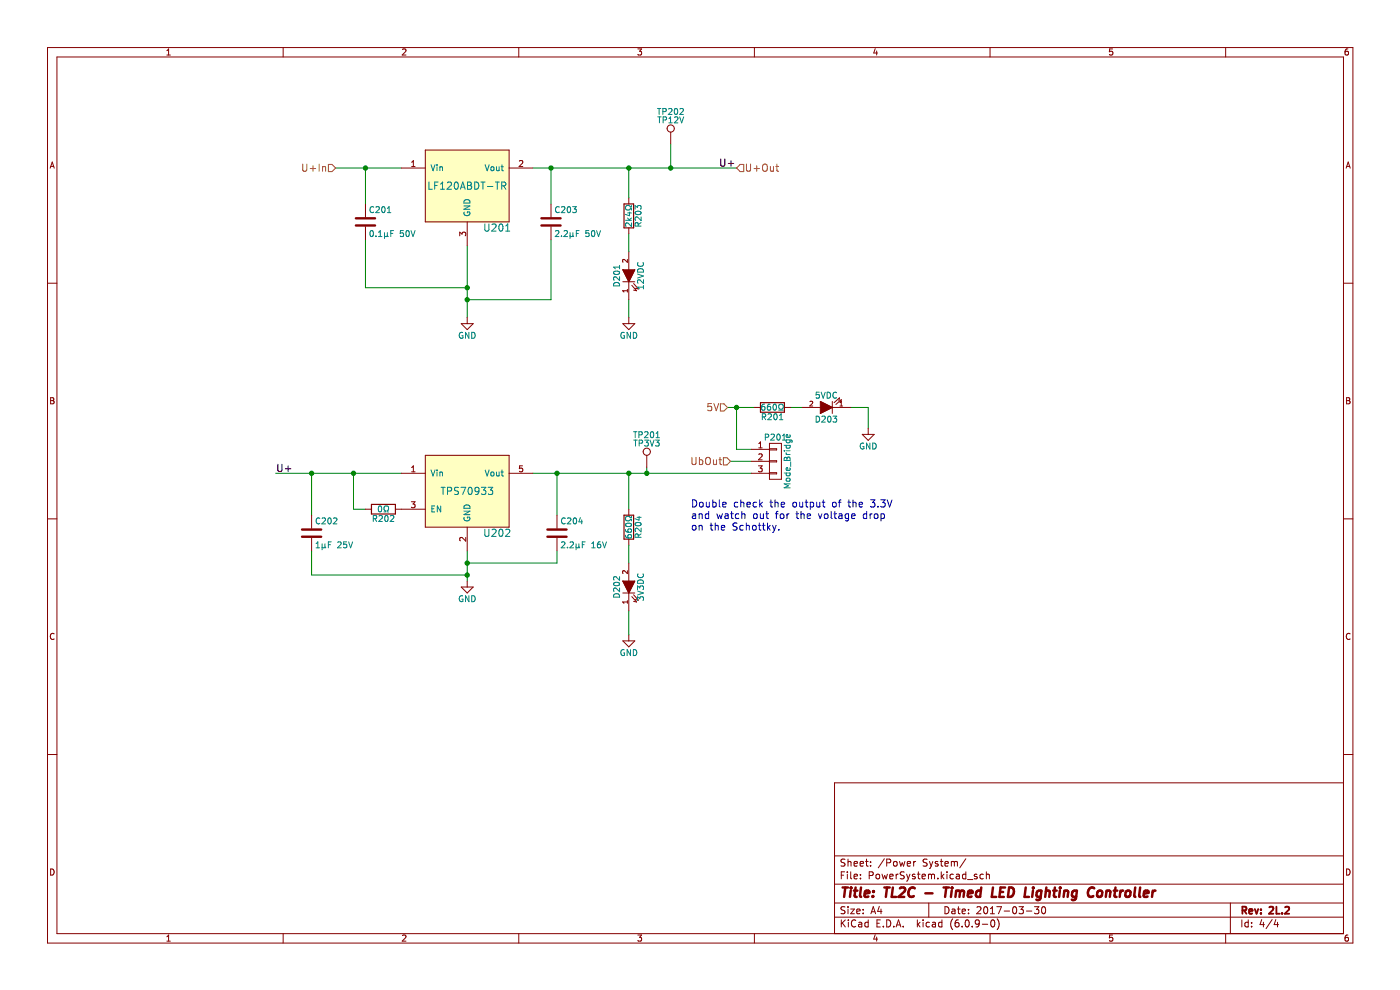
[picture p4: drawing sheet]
<svg xmlns="http://www.w3.org/2000/svg" width="297mm" height="210mm" viewBox="0 0 297 210" stroke-linecap="round" stroke-linejoin="round" font-family="sans-serif">
<path d="M.1 .1h296.9v209.9h-296.9z" fill-rule="evenodd" fill="#fff" stroke="#fff" stroke-width=".21"/>
<g fill="none" stroke="#840000" stroke-width=".21">
<path d="M10.1 10.1h276.9v189.9h-276.9zM12.1 12.1h272.9v185.9h-272.9zM35.4 11.7h.7M35.4 10.7l.4-.3v1.3M60.1 10.1v2M85.4 10.5l.5-.1 .2 .3-.8 1h.8M110.1 10.1v2M135.3 10.4h.8l-.4 .5 .4 .1v.6l-.2 .1-.6-.1M160 10.1v2M185.7 10.3l-.3 .9h.8M186 10.8v.9M210 10.1v2"/>
<path d="M236 10.4h-.6l-.1 .6 .7-.1v.7l-.2 .1-.5-.1M260 10.1v2M286 10.4h-.4l-.2 .3-.1 .7 .3 .3 .4-.1v-.7h-.4l-.3 .2M10.6 35.7l.5-1.3 .4 1.3M10.8 35.3h.6M85.1 35.6h5.1M87.3 35.3h.8M87.3 34.4l.4-.3v1.2M90.2 31.8h17.8v15.3h-17.8zM108 35.6h5.1M110.2 34.2l.5-.1 .2 .3-.8 .9h.8M142.3 28v2.6"/>
<path d="M285.6 35.7l.4-1.3 .4 1.3M285.7 35.3h.6M77.5 43.3v2.8M77.5 48.1v2.8M97.5 50v-.8l.5 .5 .1-.4h.6l.1 .2-.1 .5M99.1 47.1v5M116.9 43.3v2.8M116.9 48.1v2.8M132.1 59.8h2.6M132.1 57.2l1.3 2.6M133.1 55v.7l-.7-.7-.3 .2 .1 .4M133.4 42v1.3"/>
<path d="M133.4 48.3v1.3M133.4 53.4v3.8M133.4 59.8v3.8M134.7 57.2l-1.3 2.6M10.1 60.1h2M97.8 68.7h2.6l-1.3 1.2zM99.1 67.4v1.3M132.1 68.7h2.6l-1.3 1.2zM133.1 61.4v.6M133.1 61.7h-1l.3 .3M133.4 67.4v1.3M134 60.5l1 1.2-.6-.2"/>
<path d="M134.4 60.1l1 1.2-.6-.1M285 60.1h2M10.7 84.4h.5l.2 .2-.2 .4 .2 .1 .1 .3-.3 .3h-.5zM10.7 85h.5M87.3 99.2l.4-.4v1.3M90.2 96.6h17.8v15.2h-17.8zM110.8 98.8h-.6v.6h.6v.6l-.1 .1-.5-.1M137.2 96.6v2.5M159.4 95.3h3.8M159.4 97.9h3.8M160.1 86.4h1.2M160.9 98.8h.8l-.4 .5 .3 .1v.6l-.1 .1-.6-.1"/>
<path d="M161 95h.7M161 94.1l.3-.4v1.3M161 96.4l.5-.1 .2 .3-.8 .9h.8M163.2 94h2.6v7.7h-2.6zM163.2 95.2h1.6v.2h-1.6M163.2 97.7h1.6v.3h-1.6M166.4 86.4h1.3M170.2 86.4h3.8M171.8 85.2l.4-.1 .2 .3-.6 .7h.6M174 85.2l2.6 1.2M176.6 85.2v2.5M176.6 86.4l-2.6 1.3"/>
<path d="M176.6 86.4h3.8M178 85l.1-.6-1.2 1M178.2 85.4l.3-.3v1M178.2 86.1h.6M178.3 85.4l.2-.6-1.2 1M182.9 92.1h2.6l-1.3 1.3zM184.2 90.9v1.2M285.7 84.4h.4l.3 .2-.3 .4 .3 .1v.3l-.2 .3h-.5zM285.7 85h.4M10.1 110.1h2M66.1 109.3v2.8M66.1 114.1v2.8"/>
<path d="M77.5 108h1.3M83.9 108h6.3M85.1 100.4h5.1M87.3 106.4h.8l-.5 .5 .4 .1v.6l-.2 .1-.5-.1M87.3 100.1h.8M98.8 114v.8l-.9-.8-.4 .2 .2 .5M99.1 111.8v5.1M108 100.4h5.1M118.2 109.3v2.8M118.2 114.1v2.8M133.4 108v1.3M133.4 114.4v1.2"/>
<path d="M133.4 119.4v3.8M159.4 100.4h3.8M163.2 100.3h1.6v.2h-1.6M285 110.1h2M11.5 134.5a.58 .58 0 0 0-.8 .5 .58 .58 0 0 0 .8 .5M97.8 124.5h2.6l-1.3 1.3zM99.1 123.2v1.3M132.1 125.8h2.6M132.1 123.2l1.3 2.6M132.1 135.9h2.6l-1.3 1.3zM133.1 121.1v.6l-.7-.6-.3 .1 .1 .4M133.1 127.4v.6"/>
<path d="M133.1 127.7h-1l.3 .3M133.4 125.8v3.8M133.4 134.7v1.2M134 126.6l1 1.1-.6-.1M134.4 126.2l1 1.1-.6-.1M134.7 123.2l-1.3 2.6M286.4 134.5a.58 .58 0 0 0-.8 .5 .58 .58 0 0 0 .8 .5M10.1 160.1h2M285 166.1h-108v31.9M285 160.1h2M10.7 184.3a.66 .66 0 0 1 .8 .7 .66 .66 0 0 1-.8 .6zM35.4 198.7l.4-.4v1.3"/>
<path d="M35.4 199.6h.7M60.1 198v2M85.4 198.5l.5-.2 .2 .4-.8 .9h.8M110.1 198v2M135.3 198.3h.8l-.4 .5 .4 .2v.5l-.2 .1-.6-.1M160 198v2M177 194.5h108M177 191.5h108M177 187.6h108M177 181.6h108M178.5 185.6h.5M178.5 195.1v1.5"/>
<path d="M178.7 195.8l.6 .8M179.2 184.9h-.7v1.5M179.3 192.4l-.6-.1-.2 .2v.4l.6 .3 .2 .3-.3 .3h-.6M179.3 182.3l-.6-.1-.2 .2v.4l.6 .3 .2 .3-.3 .3h-.6M179.3 195.1l-.8 .9M179.8 184.9v.2M179.8 185.4v1M179.9 182.2v1.5M179.9 192.3v.2M179.9 192.8v1M179.9 182.9l.2-.2 .4 .1v.9M180 195.1v.2"/>
<path d="M180 195.6v1M180.5 192.8h.8l-.8 1h.8M180.5 184.9v1.3l.2 .2M181.2 185.9l.7-.1-.1-.3-.4-.1-.2 .2 .1 .8h.5M181.2 183.2l.7-.1-.1-.3-.4-.1-.2 .2 .1 .8h.5M181.5 195.3a.71 .71 0 0 0-.9 .5 .71 .71 0 0 0 .7 .8l.2-.1M181.8 193.3l.7-.1-.1-.3-.4-.1-.2 .2v.8h.6M182.2 195.7h.6v.9M182.5 183.2l.7-.1-.1-.3-.4-.1-.2 .2v.8h.6M182.5 186.3v.1M182.5 185.5v.1M182.8 196l-.5 .1-.2 .2 .2 .3h.5"/>
<path d="M183.1 193.7v.1M183.1 192.9v.1M183.6 182.7h.6M183.8 182.2v1.3l.4 .2M184.2 195.7l-.4-.1-.3 .3 .1 .7h.6M184.2 195.1v1.5M184.4 185.7l.7-.1 .2-.2-.1-.3-.8-.2v1.5M184.7 183.6v.1M184.7 182.8v.1M184.8 193.8l.5-1.5 .5 1.5M184.9 193.4h.7M185.7 198.3l-.3 .9h.8"/>
<path d="M185.9 185.6l.2-.2 .4 .2 .1 .5-.1 .3h-.4l-.2-.1zM186 198.8v.8M186 195.8h.5M186.5 192.3l-.3 1h.9M186.8 195.1h-.8v1.5h.8M186.9 192.8v1M187.1 185.4l.3 1 .3-.7 .3 .7 .3-1M187.4 196.5v.1M187.6 182.2l-1.3 1.9M188.1 195.1a.76 .76 0 0 1 .9 .8 .76 .76 0 0 1-.9 .7zM188.1 183l.7-.1 .2-.2-.1-.3-.8-.2v1.5M188.8 185.9l.7-.1-.1-.3-.4-.1-.2 .2v.8h.6"/>
<path d="M189.6 196.5v.1M189.7 182.8l.3-.1 .3 .3v.4l-.3 .3h-.3l-.2-.3zM190.1 196.6l.5-1.5 .5 1.5M190.1 185.4v1M190.3 196.2h.7M190.5 185.4l-.4 .3M190.8 182.7l.3 1 .3-.7 .3 .7 .3-1M191.6 196.5v.1M191.8 185l-.5-.1-.3 .2v.4l.7 .3 .1 .3-.3 .3h-.5M192.3 185.4l.4 1M192.5 183.2l.7-.1-.1-.3-.4-.1-.2 .2v.8h.6M192.7 186.4l-.4 .5"/>
<path d="M193 185.4l-.3 1M193.8 182.7v1M194.1 185.5l-.3-.1-.3 .2 .1 .3 .5 .1v.4h-.6M194.3 182.7l-.5 .3M194.6 195.1v1.5M194.6 185.4h.6M194.8 196.1l.4 .5M194.8 184.9v1.3l.4 .2M195.2 195.6l-.6 .6M195.6 185.9l.7-.1v-.3l-.5-.1-.2 .2 .1 .8h.6M195.8 195.1v.2M195.8 195.6v1"/>
<path d="M196.7 182.3l-.6-.1-.3 .3 .2 .4 .6 .3v.4l-.2 .1h-.6M197 185.6l.4-.2 .2 .2M197 185.4v1M197 191.5v3M197.2 195.7l-.4-.1-.3 .3 .1 .7h.6M197.2 182.7l.3 1M197.5 183.7l-.3 .5M197.6 185.6l.2-.2 .4 .1 .1 .9M197.6 185.6v.8M197.8 195.7h.6l.1 .9M197.9 182.7l-.4 1M198.5 196l-.5 .1-.2 .2 .2 .3h.5"/>
<path d="M199 182.8l-.4-.1-.2 .2 .1 .3 .5 .1v.4h-.6M199 186.3v.1M199.5 182.7h.5M199.7 182.2v1.3l.3 .2M199.7 184.9v1.5M199.8 195.7l-.4-.1-.3 .3 .2 .7h.5M199.8 195.1v1.5M199.8 185.9l.5 .5M200.3 185.4l-.6 .6M200.5 183.2l.7-.1-.1-.3-.4-.1-.2 .2v.8h.6M200.5 192.3a.76 .76 0 0 1 .8 .8 .76 .76 0 0 1-.8 .7zM200.9 184.9v.2"/>
<path d="M200.9 185.4v1M201.8 182.9l.5-.2 .2 .2M201.8 182.7v1M202 192.9h.5l.1 .9M202.1 194.9a1.72 1.72 0 0 0 0 2.3M202.3 185.5l-.5-.1-.3 .3 .2 .7h.6M202.5 182.9l.2-.2 .3 .1 .1 .9M202.5 182.9v.8M202.6 193.2l-.5 .1-.2 .2 .2 .3h.5M202.9 185.5h.6v.9M203.1 192.8h.6M203.3 192.3v1.3l.4 .2"/>
<path d="M203.3 195.1l-.4 .1a1.01 1.01 0 0 0 0 1.4l.5-.1 .1-.5-.3-.3-.4 .1-.2 .2M203.5 185.8l-.5 .1-.2 .2 .2 .3h.5M204.1 193.3l.7-.1-.1-.3-.4-.1-.2 .2 .1 .8h.5M204.1 196.5v.1M204.9 195.3l.2-.2a.8 .8 0 0 1 .5 .8 .8 .8 0 0 1-.5 .7l-.4-.5zM204.9 185.5l-.4-.1-.3 .3 .1 .7h.6M204.9 184.9v1.5M204.9 182.2l-1.3 1.9M205.2 186.6h1.2M205.5 193.7v.1M205.5 192.9v.1M206.2 196.5v.1"/>
<path d="M207.2 185.5l-.3-.1-.2 .2v.3l.5 .1v.4h-.5M207.2 192.5l.6-.2 .3 .5-.9 1h.9M207.7 195.8l-.2 .3-.5-.1-.1-.2v-.4l.3-.3h.3l.2 .3a1 1 0 0 1-.4 1.2h-.3M208.4 196.1h1.1M208.6 185.5l-.4-.1-.3 .3 .1 .7h.6M208.8 192.5l.2-.2a.8 .8 0 0 1 .6 .8 .8 .8 0 0 1-.6 .7l-.3-.5zM209.2 185.6l.3-.2 .3 .1 .1 .9M209.2 184.9v1.5M210 198v2M210.1 193.8h.9M210.1 192.8l.4-.5v1.5M210.3 195.3l.2-.2a.8 .8 0 0 1 .6 .8 .8 .8 0 0 1-.6 .7l-.3-.5z"/>
<path d="M211.5 192.3h1l-.7 1.5M211.5 194.9a1.72 1.72 0 0 1 0 2.3M213 193.3h1.2M215 192.5l.2-.2a.8 .8 0 0 1 .5 .8 .8 .8 0 0 1-.5 .7l-.4-.5zM216.2 192.3h.9l-.5 .6 .4 .1v.7l-.2 .1-.6-.1M217.7 193.3h1.2M219.5 192.3h.9l-.5 .6 .4 .1v.7l-.2 .1-.6-.1M221.1 192.5l.2-.2a.8 .8 0 0 1 .5 .8 .8 .8 0 0 1-.5 .7l-.3-.5zM236 198.3h-.6l-.1 .7 .7-.1v.6l-.2 .1-.5-.1M260 198v2M261 191.5v6.5M263.4 195.1v1.5"/>
<path d="M264.8 195.7l-.4-.1-.3 .3 .1 .7h.6M264.8 195.1v1.5M265.5 196.5v.1M265.5 195.7v.1M267.7 195.1l-.4 1h.9M268 195.6v1M269.9 195.1l-1.3 1.9M270.7 195.1l-.4 1h.9M271 195.6v1M285.7 184.3a.66 .66 0 0 1 .7 .7 .66 .66 0 0 1-.7 .6zM286 198.3l-.4 .1-.2 .2-.1 .8 .3 .2 .4-.1v-.6l-.4-.1-.3 .3"/>
<circle cx="142.3" cy="27.3" r=".76"/>
<circle cx="137.2" cy="95.8" r=".76"/>
</g>
<path d="M263.6 193.1l.7-.1 .1-.2v-.3l-.8-.2v1.5M263.9 193.1l.5 .7M265 193.3l.7-.1-.1-.3-.4-.1-.2 .2 .1 .8h.5M266.2 192.8l.4 1 .3-1M267.5 193.7v.1M267.5 192.9v.1M269.3 192.5l.6-.2 .2 .5-.9 1h.9M270.8 192.3v1.5h.7M272 193.7v.1M272.6 192.5l.6-.2 .3 .5-.9 1h.9" fill="none" stroke="#840000" stroke-width=".39"/>
<g fill="none" stroke="#840000" stroke-width=".52">
<path d="M178.7 188.3h1.2M179.3 188.3l-.2 2M180.5 188.9l-.2 1.4M180.6 188.3l-.1 .1M181.1 188.9h.8M181.5 188.3l-.2 1.7 .1 .2 .3 .1M182.7 188.3l-.3 1.7 .3 .3M183.4 189.6l1-.2v-.4l-.6-.1-.3 .3v1h.7M185.2 190.1v.2M185.3 189v.2M187.6 188.3h1.1M188.2 188.3l-.3 2"/>
<path d="M189.4 188.3l-.2 2h.9M190.9 188.4l.3-.1h.5l.3 .1v.4l-.1 .3-1.3 1.2h1.2M194.1 188.4a.88 .88 0 0 0-1.1 0 .88 .88 0 0 0-.3 1 .69 .69 0 0 0 .3 .8 .69 .69 0 0 0 .9-.1M196.3 189.5h1.5M200.2 188.3h1.1M200.7 188.3l-.2 2M201.9 188.9l-.2 1.4M202 188.3v.1M202.8 189.1l.6-.2 .3 .3M202.9 188.9l-.2 1.4M203.7 189.2a.5 .5 0 0 1 .8-.2l-.1 1.3M203.7 189.2l-.2 1.1"/>
<path d="M205.3 189.6l1-.2v-.4h-.8l-.2 1 .2 .3 .6-.1M208.1 189a.66 .66 0 0 0-1 .3l-.1 .6 .2 .3h.7M208.2 188.3l-.3 2M210.6 188.3l-.2 2h.9M212.1 189.2h.7M213.2 188.3h-.9l-.3 2h1M214.1 188.3a.96 .96 0 0 1 1 .5 .96 .96 0 0 1-.3 1.2l-.5 .3h-.5zM217.6 188.3l-.3 2h1M219.1 188.9l-.1 1.4M219.2 188.3v.1M220.9 189a.66 .66 0 0 0-1 .3v.6l.1 .3h.8M220.9 188.9l-.2 1.6-.4 .4-.5-.1"/>
<path d="M221.9 189.1l.3-.2 .4 .1v1.3M222 188.3l-.3 2M223.4 188.9h.8M223.8 188.3l-.2 1.7v.2l.4 .1M224.8 188.9l-.1 1.4M224.9 188.3v.1M225.8 189.1l.3-.2 .4 .1v1.3M225.8 188.9l-.2 1.4M228.5 189a.66 .66 0 0 0-1 .3l-.1 .6 .1 .3h.8M228.5 188.9l-.2 1.6-.5 .4-.4-.1M232.1 188.4a.88 .88 0 0 0-1 0 .88 .88 0 0 0-.3 1 .69 .69 0 0 0 .3 .8 .69 .69 0 0 0 .8-.1M232.9 189.1l.1-.1a.5 .5 0 0 1 .8 .3v.6l-.3 .3a.5 .5 0 0 1-.8-.3z"/>
<path d="M234.7 189.1l.3-.2 .5 .1-.1 1.3M234.7 188.9l-.1 1.4M236.3 188.9h.7M236.6 188.3l-.2 1.7 .1 .2 .4 .1M237.7 188.9l-.2 1.4M238.3 188.9l-.4 .1-.2 .3M238.9 189.1l.1-.1a.5 .5 0 0 1 .8 .3v.6l-.3 .3a.5 .5 0 0 1-.8-.3zM240.8 188.3l-.2 1.7 .3 .3M241.9 188.3l-.2 1.7 .2 .3M242.7 189.6l.9-.2v-.4l-.6-.1-.3 .3v1h.7M244.6 188.9l-.2 1.4M245.1 188.9l-.4 .1-.2 .3"/>
</g>
<g fill="#ffffc2" stroke="#ffffc2" stroke-width=".21">
<path d="M90.2 31.8h17.8v15.3h-17.8z" fill-rule="evenodd"/>
<path d="M90.2 96.6h17.8v15.2h-17.8z" fill-rule="evenodd"/>
</g>
<g fill="none" stroke="#008400" stroke-width=".21">
<path d="M71.2 35.6h13.9M77.5 35.6v7.7M113.1 35.6h43.2M116.9 35.6v7.7M133.4 35.6v6.4M142.3 30.6v5M77.5 50.9v10.1h21.6M99.1 52.1v15.3M116.9 50.9v12.7h-17.8M133.4 49.6v3.8M133.4 63.6v3.8M137.2 99.1v1.3"/>
<path d="M154.3 86.4h5.8M155 97.9h4.4M156.3 86.4v8.9h3.1M167.7 86.4h2.5M180.4 86.4h3.8v4.5M58.5 100.4h26.6M66.1 116.9v5.1h33M66.1 100.4v8.9M75 100.4v7.6h2.5M99.1 116.9v6.3M113.1 100.4h46.3M118.2 116.9v2.5h-19.1"/>
<path d="M118.2 100.4v8.9M133.4 100.4v7.6M133.4 115.6v3.8M133.4 129.6v5.1"/>
</g>
<g fill="none" stroke="#0000c2" stroke-width=".21">
<path d="M146.9 106a.77 .77 0 0 1 .9 .8 .77 .77 0 0 1-.9 .7zM146.9 109.1h.6l.1 .9M146.9 111.6l.3-.2 .4 .2 .1 .6-.2 .2-.3 .1-.3-.2zM147.6 109.3l-.5 .1-.2 .2 .2 .4 .5-.1M148.3 109.1l.2-.1 .4 .1 .1 .9M148.3 109v1M148.3 111.4v1.1M148.3 111.6l.2-.2 .4 .1 .1 1M148.5 106.7l.2-.2 .4 .2 .1 .6-.2 .2h-.3l-.2-.1zM149.8 106.5l.1 1h.4l.2-.1M150.3 109.1l-.4-.1-.3 .3 .2 .6h.5M150.3 108.5v1.5"/>
<path d="M150.5 106.5v1M150.6 111.4h.6M150.9 110.9v1.3l.3 .3M151.2 106.6l.4-.1 .3 .3-.1 .7h-.6M151.2 106v1.5M151.7 111.6l.2-.2 .4 .1 .1 1M151.7 110.9v1.6M152.1 109l.3 1 .3-.7 .3 .7 .2-1M152.6 106v1.3l.2 .2M153 111.9l.8-.1-.1-.3-.5-.1-.2 .3 .1 .7h.6M153.3 107l.7-.1v-.3l-.5-.1-.2 .2 .1 .8h.6M153.8 109.1h.6l.1 .9"/>
<path d="M154.5 109.3l-.5 .1-.2 .2 .2 .4 .5-.1M155 109h.6M155.2 108.5v1.3l.4 .2M156.4 111l-.6-.1-.3 .3 .1 .4 .7 .3v.4l-.2 .2-.6-.1M156.5 106.6l-.4-.1-.3 .3 .1 .7h.6M156.7 109.1l-.4-.1-.3 .3 .1 .6h.6M157.2 106.7l.2-.2 .3 .1 .1 .9M157.2 106v1.5M157.4 109.1l.2-.1 .4 .1v.9M157.4 108.5v1.5M157.7 111.5l-.5-.1-.3 .3 .2 .7h.6M158.3 111.6l.2-.2 .4 .1 .1 1"/>
<path d="M158.3 110.9v1.6M158.5 107l.7-.1-.1-.3-.4-.1-.2 .2v.8h.6M159.7 111.6l.2-.2 .5 .2v.6l-.1 .2-.4 .1-.2-.2zM159.9 109.1l.2-.1 .5 .1v.6l-.1 .2-.4 .1-.2-.1zM160.5 106.6l-.4-.1-.3 .3 .1 .7h.6M160.9 111.4h.5M161.1 110.9v1.3l.3 .3M161.2 106v1.5M161.3 107l.4 .5M161.3 109l.1 .9 .3 .1 .3-.1M161.7 106.5l-.5 .6M161.7 111.4h.6"/>
<path d="M162 109v1M162 110.9v1.3l.3 .3M162.5 109h.5M162.7 108.5v1.3l.3 .2M162.8 110.9v1.6M163 111.9l.4 .6M163.3 106.5h.6M163.4 111.4l-.6 .6M163.5 106v1.3l.4 .2M163.9 111.4l.4 1.1M164.3 112.5l-.4 .5M164.4 106.7l.2-.2 .4 .1 .1 .9"/>
<path d="M164.4 106v1.5M164.5 109h.6M164.6 111.4l-.3 1.1M165.1 108.5l-.4 .2v1.3M165.2 112.3v.2M165.6 109.1l.2-.1 .4 .1 .1 .6-.1 .2-.4 .1-.2-.1zM165.7 107l.7-.1v-.3l-.5-.1-.2 .2 .1 .8h.6M167 109v1M167.4 109l-.4 .3M168.3 106.7l.2-.2 .4 .2 .1 .6-.2 .2h-.3l-.2-.1zM168.8 109h.6M169.1 108.5v1.3l.3 .2"/>
<path d="M169.6 106.5l.1 1h.4l.2-.1M169.9 109.1l.2-.1 .4 .1 .1 .9M169.9 108.5v1.5M170.3 106.5v1M170.8 106.5h.6M171 106v1.3l.4 .2M171.2 109.5l.8-.2-.1-.2-.4-.1-.3 .2 .1 .7h.6M171.9 106.6l.4-.1 .3 .3-.1 .7h-.6M171.9 106.5v1.6M173.3 106.5v1h.4l.2-.1M173.6 109l.4 1 .4-1M173.9 106.5v1"/>
<path d="M174.4 106.5h.6M174.6 106v1.3l.4 .2M174.9 109.1l.3-.1 .4 .1 .1 .6-.2 .2-.3 .1-.3-.1zM176.3 108.5v1.3l.2 .2M176.7 106.7l.2-.2 .4 .2 .1 .6-.1 .2h-.4l-.2-.1zM176.9 109h.6M177.1 108.5v1.3l.4 .2M177.8 106.5h.6M178 109.1h.6v.9M178.4 106l-.3 .2v1.3M178.6 109.3l-.5 .1-.2 .2 .2 .4 .5-.1M179.9 106.5h.6"/>
<path d="M180 109.1l-.4-.1-.3 .3 .1 .6h.6M180 109v1.2l-.3 .3-.3-.1M180.1 106v1.3l.4 .2M180.7 109.5l.7-.2-.1-.2-.4-.1-.2 .2v.7h.6M181 106.7l.2-.2 .3 .1 .1 .9M181 106v1.5M182.3 107l.7-.1-.1-.3-.4-.1-.2 .2v.8h.6M183.9 109.1l-.5-.1-.3 .3 .2 .6h.6M183.9 108.5v1.5M184.6 109v1M184.7 106h.9l-.5 .6 .4 .1v.7l-.2 .1-.6-.1M185 109l-.4 .3"/>
<path d="M185.6 109.1l.4-.1 .3 .3v.4l-.3 .3-.4-.1-.1-.2zM186.3 107.4v.1M186.8 106h1l-.5 .6 .4 .1v.7l-.2 .1-.7-.1M186.9 109.1l.4-.1 .3 .3-.1 .6h-.6M186.9 109v1.5M188.2 106l.5 1.5 .5-1.5"/>
</g>
<path d="M152.9 33.7v1.3l.3 .3h.3l.3-.3v-1.3M154.5 34.7h1.2M155.1 34.1v1.2M58.9 98.5v1.2l.3 .3h.3l.3-.3v-1.2M60.5 99.4h1.2M61.1 98.8v1.2" fill="none" stroke="#000" stroke-width=".21"/>
<g fill="none" stroke="#848400" stroke-width=".21">
<path d="M64.2 34.8v1.2l.3 .3h.3l.3-.3v-1.2M65.8 35.8h1.2M66.4 35.2v1.1M67.7 34.8v1.5M68.4 35.5l.2-.2 .4 .1 .1 .9M68.4 35.3v1M69.7 34.9h.7l.8 .7-.8 .8h-.7zM157 34.9h.8v1.5h-.8l-.7-.8zM158.4 34.8v1.2l.2 .3h.5l.1-.3v-1.2M160 35.8h1.1M160.5 35.2v1.1M161.8 35l.3-.2a.51 .51 0 0 1 .7 .5v.5a.51 .51 0 0 1-.5 .6 .51 .51 0 0 1-.5-.6z"/>
<path d="M163.4 35.3l.1 1h.4l.2-.1M164.1 35.3v1M164.6 35.3h.6M164.8 34.8v1.3l.4 .2M146.8 97v1.3l.3 .2h.3l.3-.2v-1.3M148.4 97.6l.4-.1 .3 .3-.1 .7h-.6M148.4 97v1.5M149.8 97.2l.2-.2a.51 .51 0 0 1 .7 .5v.5a.51 .51 0 0 1-.5 .6 .51 .51 0 0 1-.5-.6zM150.9 85.6h-.7l-.1 .7 .3-.1h.5l.1 .3-.1 .5-.2 .1-.6-.1M151.4 97.5v1h.4l.2-.1M151.4 85.6l.6 1.5 .5-1.5M152 97.5v1"/>
<path d="M152.5 97.5h.6M152.7 97v1.3l.4 .2M152.8 85.7h.8l.7 .7-.7 .8h-.8zM153.5 97.1h.7l.8 .8-.8 .7h-.7z"/>
</g>
<path d="M75.5 47.8h4.1M75.5 46.3h4.1M114.9 47.8h4M114.9 46.3h4M64.1 113.9h4M64.1 112.3h4M116.1 113.9h4.1M116.1 112.3h4.1" fill="none" stroke="#840000" stroke-width=".51"/>
<g fill="none" stroke="#008484" stroke-width=".21">
<path d="M91 38.6v1.5h.7M91.4 34.9l.5 1.3 .4-1.3M92.2 39.3h.5M92.7 34.9v.2M92.7 35.4v.8M92.9 38.6h-.7v1.5M93.3 35.4v.8M93.3 35.5l.5-.1 .1 .8M93.5 39.1l.4-.5v1.5M94.9 38.8l.6-.2 .3 .5-1 1h1M96.5 38.8l.2-.2a.81 .81 0 0 1 .5 .8 .81 .81 0 0 1-.5 .7l-.2-.1-.1-.4zM97.8 39.7h.7"/>
<path d="M99.2 38.6h.5l.3 .3-.3 .4 .3 .2 .1 .4-.3 .2h-.6zM99.2 39.3h.5M100.7 38.6a.77 .77 0 0 1 .9 .8 .77 .77 0 0 1-.9 .7zM102 38.6h.9M102.5 38.6v1.5M102.9 34.9l.4 1.3 .5-1.3M103.4 39.6h1.2M104.2 35.5l.2-.1 .3 .1v.7l-.5-.1zM105.1 38.6h.8M105.3 35.4l.1 .8 .5-.1M105.5 38.6v1.5M105.9 35.4v.8"/>
<path d="M106.3 35.4h.5M106.4 39.4l.8-.1 .1-.2-.1-.3-.8-.2v1.5M106.5 34.9v1.1l.3 .2M106.8 39.4l.5 .7M139.5 23h.7M139.5 24.8h.8M139.8 23v1.3M139.9 24.8v1.3M140.6 23.7l.6-.1 .1-.5-.7-.1v1.3M140.7 25.5l.6-.1v-.5l-.6-.1v1.3M141.8 23.1l.5-.1 .3 .4-.8 .9h.8M141.9 26.1h.7"/>
<path d="M141.9 25.2l.4-.4v1.3M143.1 24.9l.5-.1 .2 .4-.8 .9h.8M143.2 23.1l.1-.1a.68 .68 0 0 1 .5 .6 .68 .68 0 0 1-.5 .7l-.3-.5zM144.2 24.8l.4 1.3 .4-1.3M144.2 23.1l.5-.1 .3 .4-.8 .9h.8M78.7 49l.1-.1a.68 .68 0 0 1 .4 .6 .68 .68 0 0 1-.4 .7 .84 .84 0 0 1-.1-1.2zM79.3 44a.56 .56 0 0 0-.8 .5 .56 .56 0 0 0 .8 .5M79.8 50.1v.1M79.8 44l.4-.2 .3 .4-.8 .9h.8M80.3 50.2h.7M80.3 49.3l.4-.4v1.3M81.1 44l.2-.2a.68 .68 0 0 1 .4 .7 .68 .68 0 0 1-.4 .6l-.3-.5z"/>
<path d="M81.6 50l.2 .2 .4-.2M81.6 49.3v1.3M82.2 45.1h.7M82.2 49.3v.7M82.2 44.2l.3-.4v1.3M82.2 50l.2 .2M82.9 49.5h.4M83.5 48.9h-.6v1.3M85.6 48.9h-.6l-.1 .6h.6l.1 .6-.2 .1-.5-.1M86.2 49l.2-.1a.68 .68 0 0 1 .4 .6 .68 .68 0 0 1-.4 .7l-.3-.5zM87.2 48.9l.4 1.3 .4-1.3M93.5 40.1h.8"/>
<path d="M97.7 40.1l.5-1.5 .5 1.5M98.4 43.7h1.3l-1.3 .7h1.3M98.5 45a.58 .58 0 0 0 .6 .7 .58 .58 0 0 0 .5-.8h-.5v.3M98.6 42.5a.66 .66 0 0 1 .8-.1 .66 .66 0 0 1 .3 .7h-1.3zM102.9 47.5v1.2l.2 .3h.3l.3-.3v-1.2M104.4 47.6l.6-.1 .2 .4-.9 1.1h.9M106 47.6l.2-.1a.81 .81 0 0 1 .5 .8 .81 .81 0 0 1-.5 .7l-.2-.1-.2-.5zM107.3 49h.8M107.3 47.9l.4-.4v1.5M117.8 49l.5-.1 .3 .4-.8 .9h.8M118.6 44a.56 .56 0 0 0-.8 .5 .56 .56 0 0 0 .8 .5M119.1 50.1v.1"/>
<path d="M119.1 44l.5-.2 .2 .4-.7 .9h.7M119.7 49l.4-.1 .3 .4-.8 .9h.8M120.4 44l.2-.2a.68 .68 0 0 1 .5 .7 .68 .68 0 0 1-.5 .6l-.3-.5zM120.9 50l.2 .2 .4-.2M120.9 49.3v1.3M121.5 43.8h.8l-.5 .5 .4 .1v.6l-.2 .1-.5-.1M121.5 50l.2 .2M121.5 49.3v.7M122.3 49.5h.4M122.9 48.9h-.6v1.3M124.9 48.9h-.6v.6h.6v.6l-.2 .1-.4-.1M125.6 49l.2-.1a.68 .68 0 0 1 .4 .6 .68 .68 0 0 1-.4 .7l-.3-.5z"/>
<path d="M126.6 48.9l.4 1.3 .4-1.3M130.3 57.6a.61 .61 0 0 1 .7-.2 .61 .61 0 0 1 .4 .6 .75 .75 0 0 1-1.2-.2zM131.4 58.7v.8l-.9-.8-.3 .2 .1 .5M131.4 56.3v.7M131.4 56.7h-1.2l.3 .3M132.7 46.7h1.3M133.1 46.3l.5 .4M133.1 45.2h.9M133.5 45v.8l-.9-.3M134 43.6v.3h-.3a.54 .54 0 0 0-.7-.3 .54 .54 0 0 0-.2 .8l.6 .2 .3-.3h.3v.3M134 47.3v.8l-.9-.8-.4 .2 .1 .5M134 46.3l-.5 .3"/>
<path d="M134.7 44.4v-.8l.5 .4 .1-.3h.6l.1 .1-.1 .6M134.9 44.9a.61 .61 0 0 1 .7-.2 .61 .61 0 0 1 .3 .6 .75 .75 0 0 1-1.2-.2zM135.2 58.1l1.3 .5-1.3 .4M135.4 55.7a.56 .56 0 0 0 .5 .8 .56 .56 0 0 0 .5-.8M135.4 47.9l-.1-.6h-.4l-.2 .6h1.3M135.4 57.1a.66 .66 0 0 1 .8-.1 .66 .66 0 0 1 .3 .7h-1.3zM136 47.2l-.6 .4M136 46v.8l-.9-.8-.4 .3 .2 .4M136.5 59.3v.8l-.9-.8-.4 .3 .2 .5M98.1 70.6a.58 .58 0 0 0-.7 .5 .58 .58 0 0 0 .8 .5v-.4h-.2M99.5 70.5v1.3l-.7-1.3v1.3M100.1 70.5a.64 .64 0 0 1 .7 .6 .64 .64 0 0 1-.7 .7z"/>
<path d="M130.2 60.2a.68 .68 0 0 1 .8-.2 .68 .68 0 0 1 .4 .6h-1.2zM132.4 70.6a.58 .58 0 0 0-.7 .5 .58 .58 0 0 0 .8 .5v-.4h-.3M133.8 70.5v1.3l-.8-1.3v1.3M134.4 70.5a.64 .64 0 0 1 .7 .6 .64 .64 0 0 1-.7 .7zM136.5 60.6v.7M136.5 60.9h-1.3l.4 .4M91.4 99.7l.5 1.3 .4-1.3M92.7 99.7v.1M102.9 99.7l.4 1.3 .5-1.3M106.5 99.7v1.1l.3 .2M134.4 91.6h.7M134.5 93.4h.7"/>
<path d="M134.8 91.6v1.2M134.8 93.4v1.2M135.5 92.2h.6l.1-.5-.7-.1v1.2M135.6 94h.6l.1-.5-.7-.1v1.2M136.8 91.7l.4-.1 .3 .3-.8 .9h.8M136.8 93.4h.7l-.4 .4 .4 .2v.5l-.2 .1-.5-.1M137.9 93.4l.4 1.2 .4-1.2M138.1 91.6h.2a.68 .68 0 0 1 .4 .6 .68 .68 0 0 1-.4 .6 .84 .84 0 0 1-.2-1.2zM139.1 93.4h.7l-.4 .4 .4 .2v.5l-.2 .1-.5-.1M139.2 92.8h.7M139.2 91.9l.3-.3v1.2M161.7 88.4h.6l.1-.5-.7-.1v1.2"/>
<path d="M162 88.4l.4 .6M162.2 85.7l-.4 .1-.2 .2v.8l.2 .2 .4-.1v-.6l-.4-.1-.2 .3M162.4 92.7h.6v-.5l-.6-.1v1.3M162.9 87.9l.5-.1 .3 .3-.8 .9h.8M163.4 85.7l-.4 .1-.2 .2v.8l.2 .2 .4-.1v-.6l-.4-.1-.2 .3M163.6 92.2l.5-.1 .2 .3-.8 1h.8M164.1 85.9l.2-.2a.68 .68 0 0 1 .4 .7 .68 .68 0 0 1-.4 .6l-.3-.5zM164.3 87.9l.1-.1a.68 .68 0 0 1 .5 .6 .68 .68 0 0 1-.5 .6l-.3-.4zM164.9 92.2l.2-.1a.68 .68 0 0 1 .4 .6 .68 .68 0 0 1-.4 .7l-.3-.5zM165.2 87h.3v-.2a.54 .54 0 0 1-.3-.8 .54 .54 0 0 1 .8-.2l.2 .6-.3 .4v.2h.3M165.4 89h.7M165.4 88.1l.3-.3v1.2"/>
<path d="M166 92.4l.3-.3v1.3M166 93.4h.7M166.3 95.6h.2M166.3 94.5h1.3M166.4 97.1l.3-.1 .3 .3 .1-.3 .3-.1 .2 .3v.5h-1.3zM166.8 93.3h1l.2 .3v.3M166.8 96l.2 .4M166.8 96.4h.8M166.8 95.6h.8M166.8 94.5v.3l.2 .3 .6-.1v-.5M166.8 93.3v.4l.2 .2 .6-.1v-.5M167 97.3v.4"/>
<path d="M167.6 92.2v.4l-.2 .2-.6-.1v-.5h.3l.1 .6M167.6 99.2v.4l-.2 .2-.6-.1v-.5h.3l.1 .6M167.7 98v.9M173.1 88.3a.64 .64 0 0 1 .8 .6 .64 .64 0 0 1-.8 .6zM173.8 83.2h-.6l-.1 .6 .6-.1 .1 .6-.2 .2-.5-.2M174.2 83.2l.4 1.3 .5-1.3M174.4 88.4l.4-.1 .3 .3-.8 .9h.8M175.5 83.2a.64 .64 0 0 1 .7 .6 .64 .64 0 0 1-.7 .7zM175.7 88.4l.2-.1a.68 .68 0 0 1 .4 .6 .68 .68 0 0 1-.4 .6l-.3-.4zM176.7 88.3h.8l-.4 .5 .3 .1v.5l-.1 .1-.6-.1M177.5 83.3a.56 .56 0 0 0-.8 .5 .56 .56 0 0 0 .8 .5M183.2 94a.58 .58 0 0 0-.7 .6 .58 .58 0 0 0 .8 .5v-.4h-.3"/>
<path d="M184.5 94v1.3l-.7-1.3v1.3M185.2 94a.64 .64 0 0 1 .7 .6 .64 .64 0 0 1-.7 .7zM67.1 116.2h.7M67.1 115.3l.3-.4v1.3M67.8 110a.56 .56 0 0 0-.7 .5 .56 .56 0 0 0 .7 .5M68.3 110l.5-.1 .3 .3-.8 .9h.8M68.3 116l.2 .2 .4-.2M68.3 115.4v1.2M68.9 116l.2 .2M68.9 115.4v.6M69.7 110l.1-.1a.68 .68 0 0 1 .5 .6 .68 .68 0 0 1-.5 .6l-.3-.5zM69.7 115.5h.4"/>
<path d="M70.3 114.9h-.6v1.3M70.7 110l.5-.1 .3 .3-.8 .9h.8M71.7 115.1l.4-.2 .3 .4-.8 .9h.8M73.5 114.9h-.6v.6h.6v.6l-.2 .1-.4-.1M74 114.9l.4 1.3 .4-1.3M79.2 110h.6l.1-.5-.7-.2v1.3M79.5 110l.4 .6M80.4 107.4l.2-.1a.68 .68 0 0 1 .4 .7 .68 .68 0 0 1-.4 .6l-.3-.5zM80.4 109.5l.5-.2 .2 .4-.8 .9h.8M81.5 108.6h.3v-.3a.54 .54 0 0 1-.3-.7 .54 .54 0 0 1 .7-.2l.2 .6-.3 .3v.3h.3M81.7 109.5l.2-.2a.68 .68 0 0 1 .5 .7 .68 .68 0 0 1-.5 .6l-.3-.5zM82.8 109.5l.5-.2 .2 .4-.7 .9h.7"/>
<path d="M91.6 107.9h.4M92.2 107.3h-.6v1.3h.6M92.7 100.1v.9M93.3 100.1v.9M93.3 100.2h.5l.1 .8M93.5 107.3v1.3l-.7-1.3v1.3M93.6 103.4h.8M94 103.4v1.5M94.9 104.2l.8-.1 .1-.2-.1-.4-.8-.1v1.5M97.3 103.4h-.6l-.2 .1v.5l.6 .2 .2 .4-.3 .3-.6-.1M97.8 103.4h1l-.7 1.5M98.4 108.4h1.3l-1.3 .8h1.3"/>
<path d="M98.5 109.8a.58 .58 0 0 0 .6 .7 .58 .58 0 0 0 .5-.8h-.5v.2M98.6 107.2a.66 .66 0 0 1 .8-.1 .66 .66 0 0 1 .3 .7h-1.3zM99.4 103.5l.3-.1a.81 .81 0 0 1 .5 .7 .81 .81 0 0 1-.5 .8l-.3-.2-.1-.4zM101.6 104l-.3 .3h-.3l-.3-.3 .2-.6h.4l.2 .1a1.01 1.01 0 0 1-.3 1.4h-.3M102.1 103.4h1l-.5 .6 .4 .1v.6l-.2 .2-.7-.2M102.9 112.3v1.2l.2 .3h.3l.3-.3v-1.2M103.6 103.4h.9l-.5 .6 .4 .1v.6l-.2 .2-.6-.2M104.2 100.2l.2-.1 .3 .1v.7l-.5-.1zM104.4 112.4l.6-.1 .2 .4-.9 1.1h.9M105.3 100.1l.1 .8 .5-.1M105.9 100.1v.9M106 112.4l.2-.1a.81 .81 0 0 1 .5 .7 .81 .81 0 0 1-.5 .8l-.2-.2-.2-.4z"/>
<path d="M106.3 100.1h.5M107.3 112.4l.6-.1 .2 .4-.9 1.1h.9M119.1 115.1l.5-.2 .2 .4-.7 .9h.7M119.9 110a.56 .56 0 0 0-.8 .5 .56 .56 0 0 0 .8 .5M120.4 116.1v.1M120.4 110l.5-.1 .2 .3-.8 .9h.8M120.9 115.1l.5-.2 .3 .4-.8 .9h.8M121.7 110l.2-.1a.68 .68 0 0 1 .4 .6 .68 .68 0 0 1-.4 .6l-.3-.5zM122.2 116l.2 .2 .4-.2M122.2 115.4v1.2M122.8 116l.2 .2M122.8 115.4v.6"/>
<path d="M123.1 109.8l-.3 .9h.8M123.4 110.3v.8M123.5 115.5h.5M124.1 114.9h-.6v1.3M125.5 116.2h.8M125.5 115.3l.4-.4v1.3M127.3 114.9l-.3 .1-.2 .2-.1 .8 .3 .2 .4-.1-.1-.6-.3-.1-.3 .3M127.8 114.9l.4 1.3 .5-1.3M132.7 112.3l.1 .4 .2 .2h.7l.3-.2-.1-.5-.7 .1v.4l.2 .2M132.7 113.5l.1 .4 .2 .2h.7l.3-.2-.1-.4h-.7v.4l.2 .2M132.8 111.1a.61 .61 0 0 1 .7-.2 .61 .61 0 0 1 .4 .6 .75 .75 0 0 1-1.2-.2zM134 109.5v.3h-.3a.54 .54 0 0 0-.7-.2 .54 .54 0 0 0-.2 .7l.6 .2 .3-.3h.3v.3"/>
<path d="M134.9 110.9a.61 .61 0 0 1 .7-.1 .61 .61 0 0 1 .3 .6 .75 .75 0 0 1-1.2-.3zM135.2 109.7h.8M135.4 114l-.1-.6-.4-.1-.2 .7h1.3M135.6 109.6v.7l-.9-.3M136 112v.8l-.9-.8-.4 .3 .2 .5M136 113.2l-.6 .5M166.3 100.3h1.3M166.8 100.3v.4l.2 .2 .6-.1v-.5M166.9 101.5h.6l.1 .5h-.7l-.1-.2zM167.6 102.6h-1.3l1 .5-1 .4h1.3M98.1 126.4a.58 .58 0 0 0-.7 .6 .58 .58 0 0 0 .8 .5v-.4h-.2M99.5 126.4v1.2l-.7-1.2v1.2"/>
<path d="M100.1 126.4a.64 .64 0 0 1 .7 .6 .64 .64 0 0 1-.7 .6zM130.2 126.2a.68 .68 0 0 1 .8-.2 .68 .68 0 0 1 .4 .7h-1.2zM130.3 123.6a.61 .61 0 0 1 .7-.2 .61 .61 0 0 1 .4 .7 .75 .75 0 0 1-1.2-.3zM131.4 122.3v.8l-.9-.8-.3 .3 .1 .4M131.4 124.7v.8l-.9-.8-.3 .3 .1 .5M132.4 137.9a.58 .58 0 0 0-.7 .5 .58 .58 0 0 0 .8 .5v-.4h-.3M133.8 137.8v1.3l-.8-1.3v1.3M134.4 137.8a.64 .64 0 0 1 .7 .6 .64 .64 0 0 1-.7 .7zM135.2 125.1v-.8l.5 .4 .1-.4h.6l.1 .2-.1 .6M135.2 127.4v-.8l.5 .4 .1-.4h.6l.1 .2-.1 .6M135.2 125.4l1.3 .4-1.3 .4M135.4 121.7a.56 .56 0 0 0 .5 .8 .56 .56 0 0 0 .5-.8"/>
<path d="M135.4 123.1a.66 .66 0 0 1 .8 0 .66 .66 0 0 1 .3 .6h-1.3z"/>
</g>
<g fill="#840000" stroke="#840000" stroke-width=".21">
<path d="M132.1 57.2h2.6l-1.3 2.6z"/>
<path d="M132.1 123.2h2.6l-1.3 2.6z"/>
<path d="M174 85.2l2.6 1.2-2.6 1.3z"/>
</g>
<path d="M132.4 43.3h2v5h-2zM161.3 85.4h5.1v2h-5.1zM78.8 107h5.1v2h-5.1zM132.4 109.3h2v5.1h-2z" fill="none" stroke="#840000" stroke-width=".25"/>
<g fill="#008400" stroke="#008400" stroke-width=".21">
<circle cx="116.9" cy="35.6" r=".46"/>
<circle cx="133.4" cy="35.6" r=".46"/>
<circle cx="142.3" cy="35.6" r=".46"/>
<circle cx="99.1" cy="61" r=".46"/>
<circle cx="99.1" cy="63.6" r=".46"/>
<circle cx="99.1" cy="122" r=".46"/>
<circle cx="99.1" cy="119.4" r=".46"/>
<circle cx="75" cy="100.4" r=".46"/>
<circle cx="77.5" cy="35.6" r=".46"/>
<circle cx="66.1" cy="100.4" r=".46"/>
<circle cx="137.2" cy="100.4" r=".46"/>
<circle cx="118.2" cy="100.4" r=".46"/>
<circle cx="133.4" cy="100.4" r=".46"/>
<circle cx="156.3" cy="86.4" r=".46"/>
</g>
</svg>
